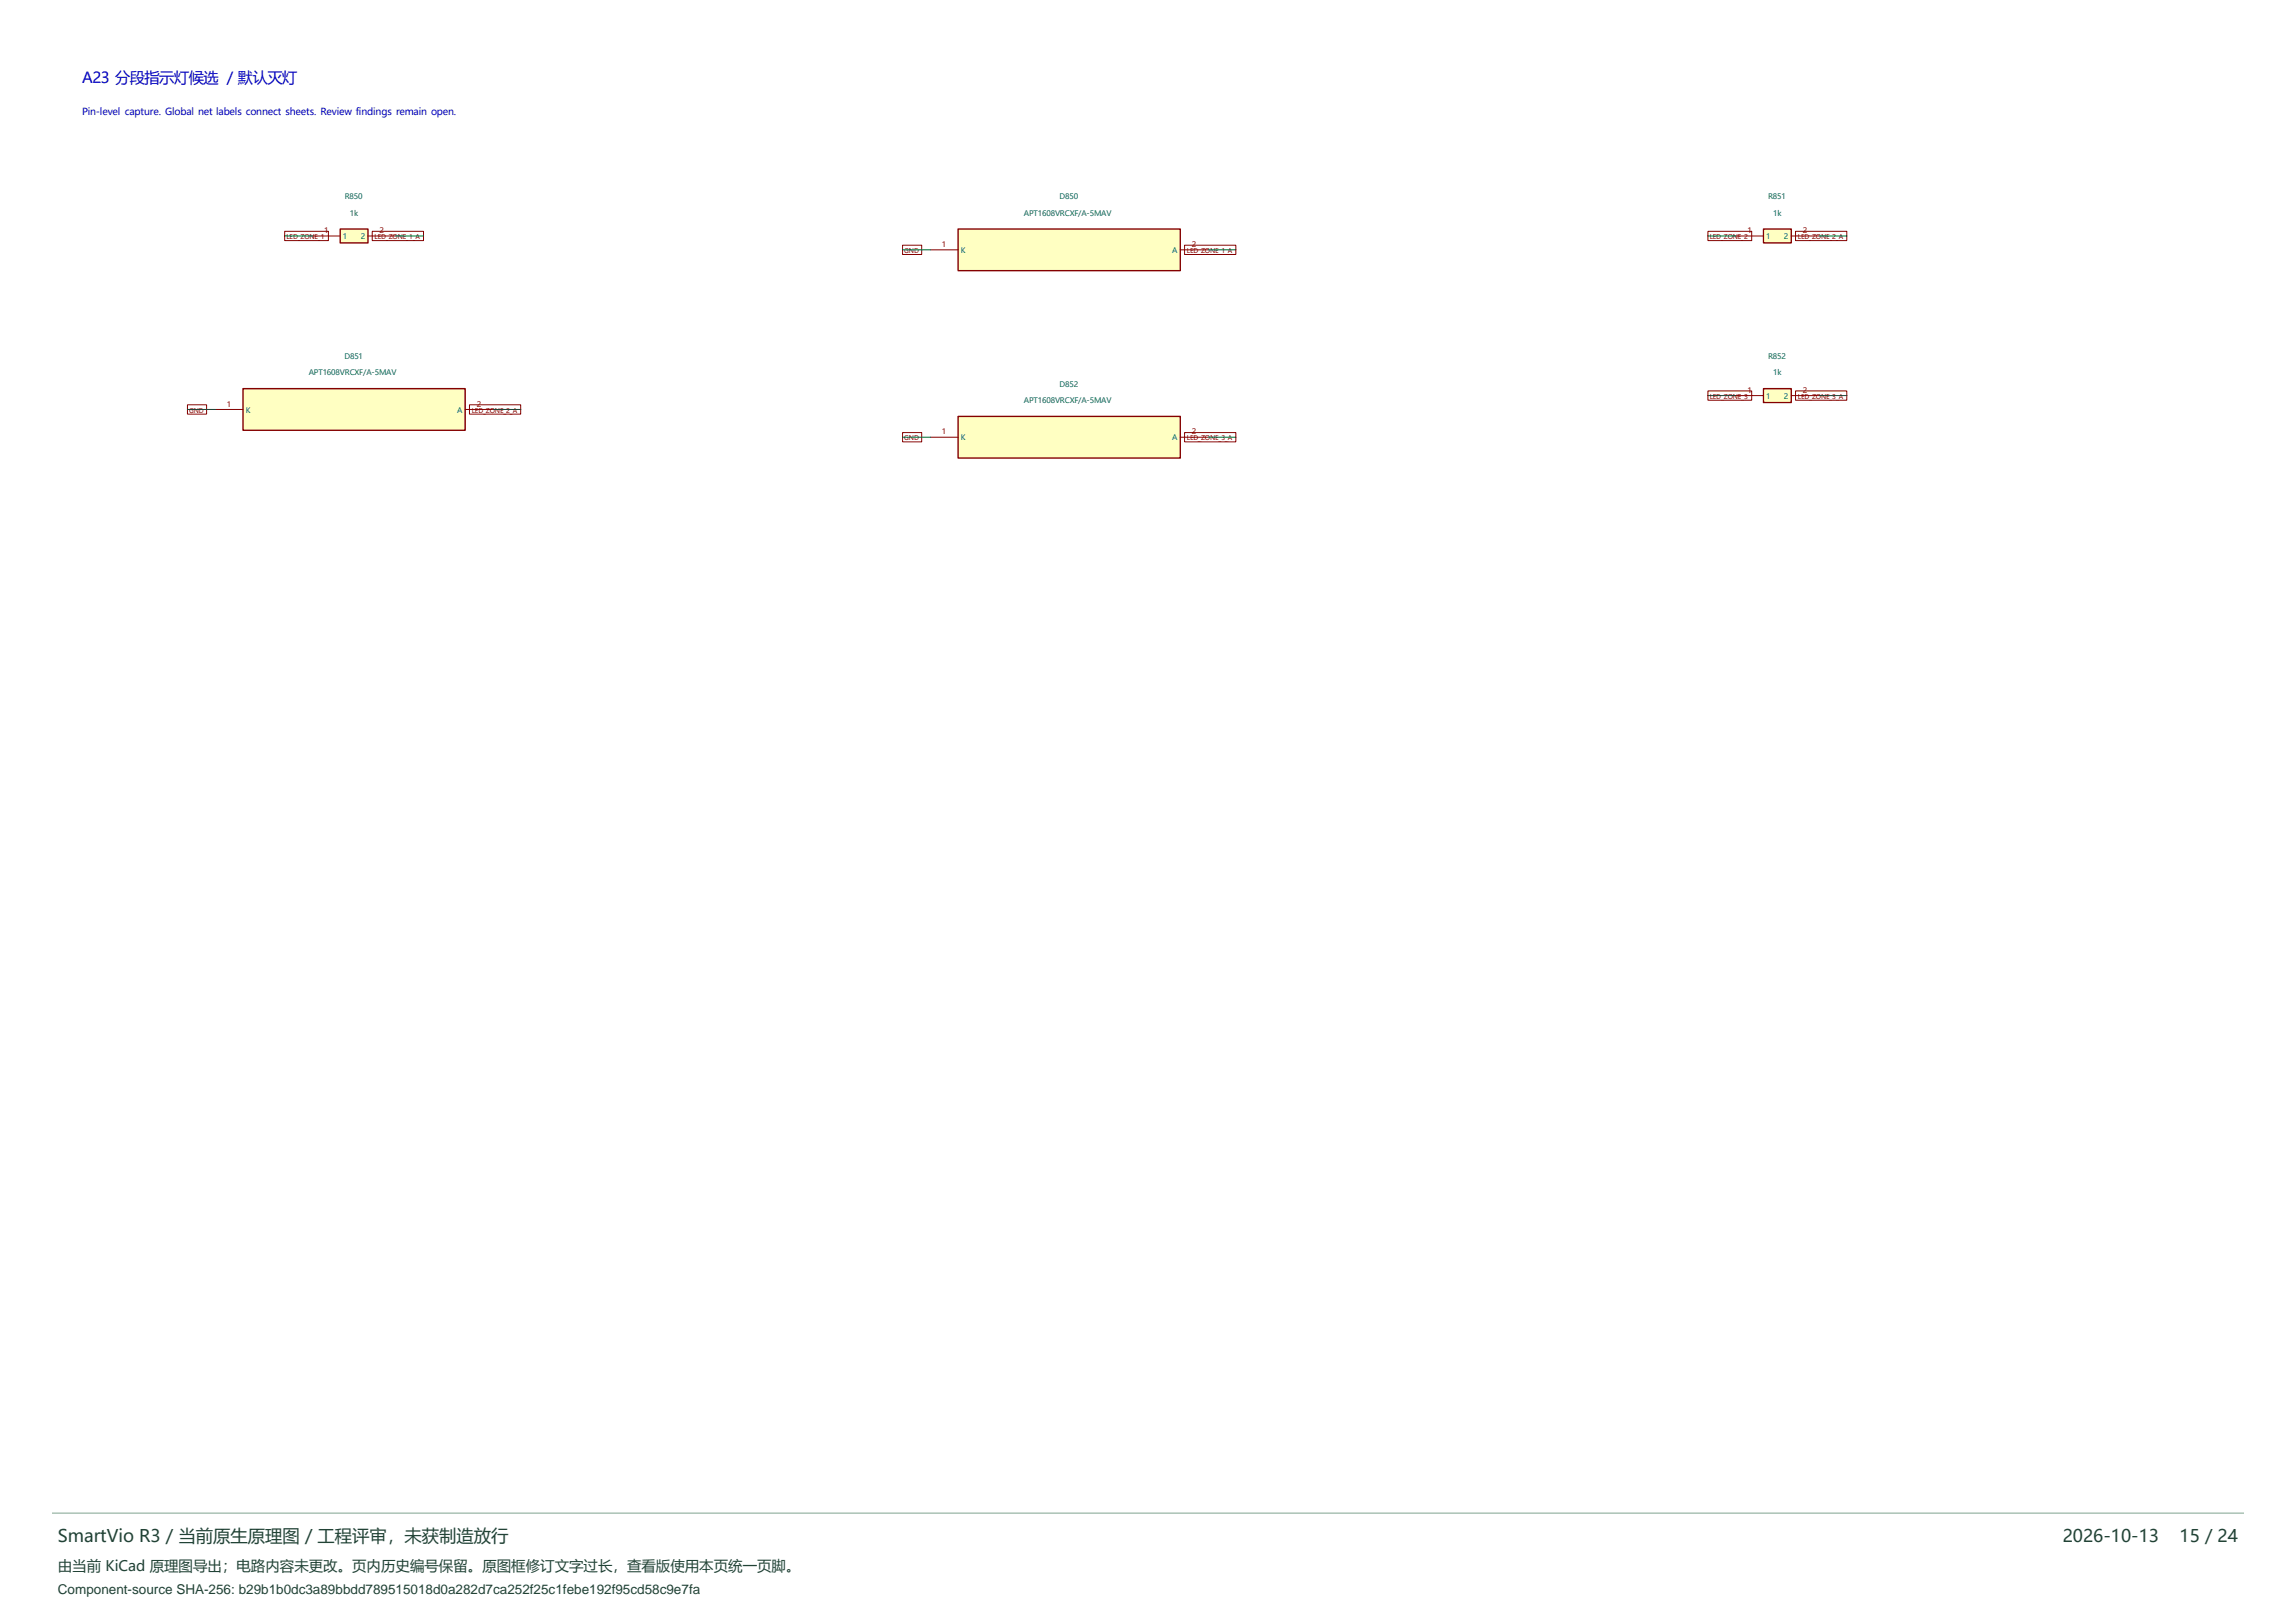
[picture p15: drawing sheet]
<svg xmlns="http://www.w3.org/2000/svg" width="420mm" height="297mm" viewBox="0 0 420 297" stroke-linecap="round" stroke-linejoin="round" font-family="sans-serif">
<defs><g id="words">
<g font-size="3.2" fill="#214236">
<text x="10.6" y="282.2">SmartVio R3 / 当前原生原理图 / 工程评审，未获制造放行</text>
<text x="377.3" y="282.2">2026-10-13</text>
<text x="398.7" y="282.2">15 / 24</text>
</g>
<text font-size="2.8" fill="#0000c2" x="15" y="15.2">A23 分段指示灯候选 / 默认灭灯</text>
<text font-size="2.6" fill="#214236" x="10.6" y="287.5">由当前 KiCad 原理图导出；电路内容未更改。页内历史编号保留。原图框修订文字过长，查看版使用本页统一页脚。</text>
<text font-size="2.5" fill="#214236" x="10.6" y="291.7">Component-source SHA-256: b29b1b0dc3a89bbdd789515018d0a282d7ca252f25c1febe192f95cd58c9e7fa</text>
<text font-size="1.8" fill="#0000c2" x="15" y="21.1">Pin-level capture. Global net labels connect sheets. Review findings remain open.</text>
<g font-size="1.4" fill="#006464">
<text x="63.1" y="36.5">R850</text>
<text x="64" y="39.5">1k</text>
<text x="187.3" y="39.5">APT1608VRCXF/A-5MAV</text>
<text x="193.8" y="36.5">D850</text>
<text x="323.4" y="36.5">R851</text>
<text x="324.3" y="39.5">1k</text>
<text x="62.7" y="43.8">1</text>
<text x="66" y="43.8">2</text>
<text x="175.8" y="46.3">K</text>
<text x="214.4" y="46.3">A</text>
<text x="323.1" y="43.8">1</text>
<text x="326.3" y="43.8">2</text>
<text x="63" y="65.7">D851</text>
<text x="323.4" y="65.7">R852</text>
<text x="56.5" y="68.7">APT1608VRCXF/A-5MAV</text>
<text x="193.8" y="70.8">D852</text>
<text x="324.3" y="68.7">1k</text>
<text x="45" y="75.5">K</text>
<text x="83.6" y="75.5">A</text>
<text x="187.3" y="73.8">APT1608VRCXF/A-5MAV</text>
<text x="323.1" y="73">1</text>
<text x="326.3" y="73">2</text>
<text x="175.8" y="80.6">K</text>
<text x="214.4" y="80.6">A</text>
</g>
<g font-size="1.4" fill="#a90000">
<text x="59.3" y="42.7">1</text>
<text x="69.4" y="42.7">2</text>
<text x="172.3" y="45.2">1</text>
<text x="218" y="45.2">2</text>
<text x="319.6" y="42.7">1</text>
<text x="329.8" y="42.7">2</text>
<text x="319.6" y="71.9">1</text>
<text x="329.8" y="71.9">2</text>
<text x="41.5" y="74.4">1</text>
<text x="87.2" y="74.4">2</text>
<text x="172.3" y="79.5">1</text>
<text x="218" y="79.5">2</text>
</g>
<g font-size="1.2" fill="#840000">
<text x="52.4" y="43.7">LED_ZONE_1</text>
<text x="68.5" y="43.7">LED_ZONE_1_A</text>
<text x="165.4" y="46.3">GND</text>
<text x="217.1" y="46.3">LED_ZONE_1_A</text>
<text x="312.7" y="43.7">LED_ZONE_2</text>
<text x="328.9" y="43.7">LED_ZONE_2_A</text>
<text x="34.6" y="75.5">GND</text>
<text x="86.3" y="75.5">LED_ZONE_2_A</text>
<text x="312.7" y="72.9">LED_ZONE_3</text>
<text x="328.9" y="72.9">LED_ZONE_3_A</text>
<text x="165.4" y="80.6">GND</text>
<text x="217.1" y="80.6">LED_ZONE_3_A</text>
</g>
</g></defs>
<path d="M62.2 41.9h5.1v2.6h-5.1z" fill="#ffffc2"/>
<path d="M62.2 41.9h5.1v2.6h-5.1z" fill="none" stroke="#840000" stroke-width=".25"/>
<path d="M57.1 43.2h5.1M67.3 43.2h5.1" fill="none" stroke="#840000" stroke-width=".18"/>
<path d="M175.3 41.9h40.6v7.6h-40.6z" fill="#ffffc2"/>
<path d="M175.3 41.9h40.6v7.6h-40.6z" fill="none" stroke="#840000" stroke-width=".25"/>
<path d="M170.2 45.7h5.1M215.9 45.7h5.1" fill="none" stroke="#840000" stroke-width=".18"/>
<path d="M175.3 76.2h40.6v7.6h-40.6z" fill="#ffffc2"/>
<path d="M175.3 76.2h40.6v7.6h-40.6z" fill="none" stroke="#840000" stroke-width=".25"/>
<path d="M170.2 80h5.1M215.9 80h5.1" fill="none" stroke="#840000" stroke-width=".18"/>
<path d="M44.4 71.1h40.7v7.6h-40.7z" fill="#ffffc2"/>
<path d="M44.4 71.1h40.7v7.6h-40.7z" fill="none" stroke="#840000" stroke-width=".25"/>
<path d="M39.4 74.9h5M85.1 74.9h5.1" fill="none" stroke="#840000" stroke-width=".18"/>
<path d="M322.6 71.1h5.1v2.6h-5.1z" fill="#ffffc2"/>
<path d="M322.6 71.1h5.1v2.6h-5.1z" fill="none" stroke="#840000" stroke-width=".25"/>
<path d="M317.5 72.4h5.1M327.7 72.4h5" fill="none" stroke="#840000" stroke-width=".18"/>
<path d="M322.6 41.9h5.1v2.6h-5.1z" fill="#ffffc2"/>
<path d="M322.6 41.9h5.1v2.6h-5.1z" fill="none" stroke="#840000" stroke-width=".25"/>
<g fill="none" stroke="#840000" stroke-width=".18">
<path d="M52.1 42.3h8v1.7h-8zM68.1 42.3h9.4v1.7h-9.4zM165.1 44.9h3.5v1.7h-3.5zM216.7 44.9h9.4v1.7h-9.4zM312.4 42.3h8v1.7h-8zM317.5 43.2h5.1M327.7 43.2h5M328.4 42.3h9.4v1.7h-9.4zM34.3 74.1h3.5v1.7h-3.5zM85.9 74.1h9.3v1.7h-9.3zM165.1 79.2h3.5v1.7h-3.5zM216.7 79.2h9.4v1.7h-9.4z"/>
<path d="M312.4 71.5h8v1.7h-8zM328.4 71.5h9.4v1.7h-9.4z"/>
</g>
<path d="M52.1 43.2h5M72.4 43.2h5.1M165.1 45.7h5.1M221 45.7h5.1M312.4 43.2h5.1M332.7 43.2h5.1M34.3 74.9h5.1M90.2 74.9h5M312.4 72.4h5.1M332.7 72.4h5.1M165.1 80h5.1M221 80h5.1" fill="none" stroke="#009600" stroke-width=".18"/>
<path d="M9.5 276.9h401" fill="none" stroke="#80a38f" stroke-width=".18"/>
<use href="#words"/>
</svg>
